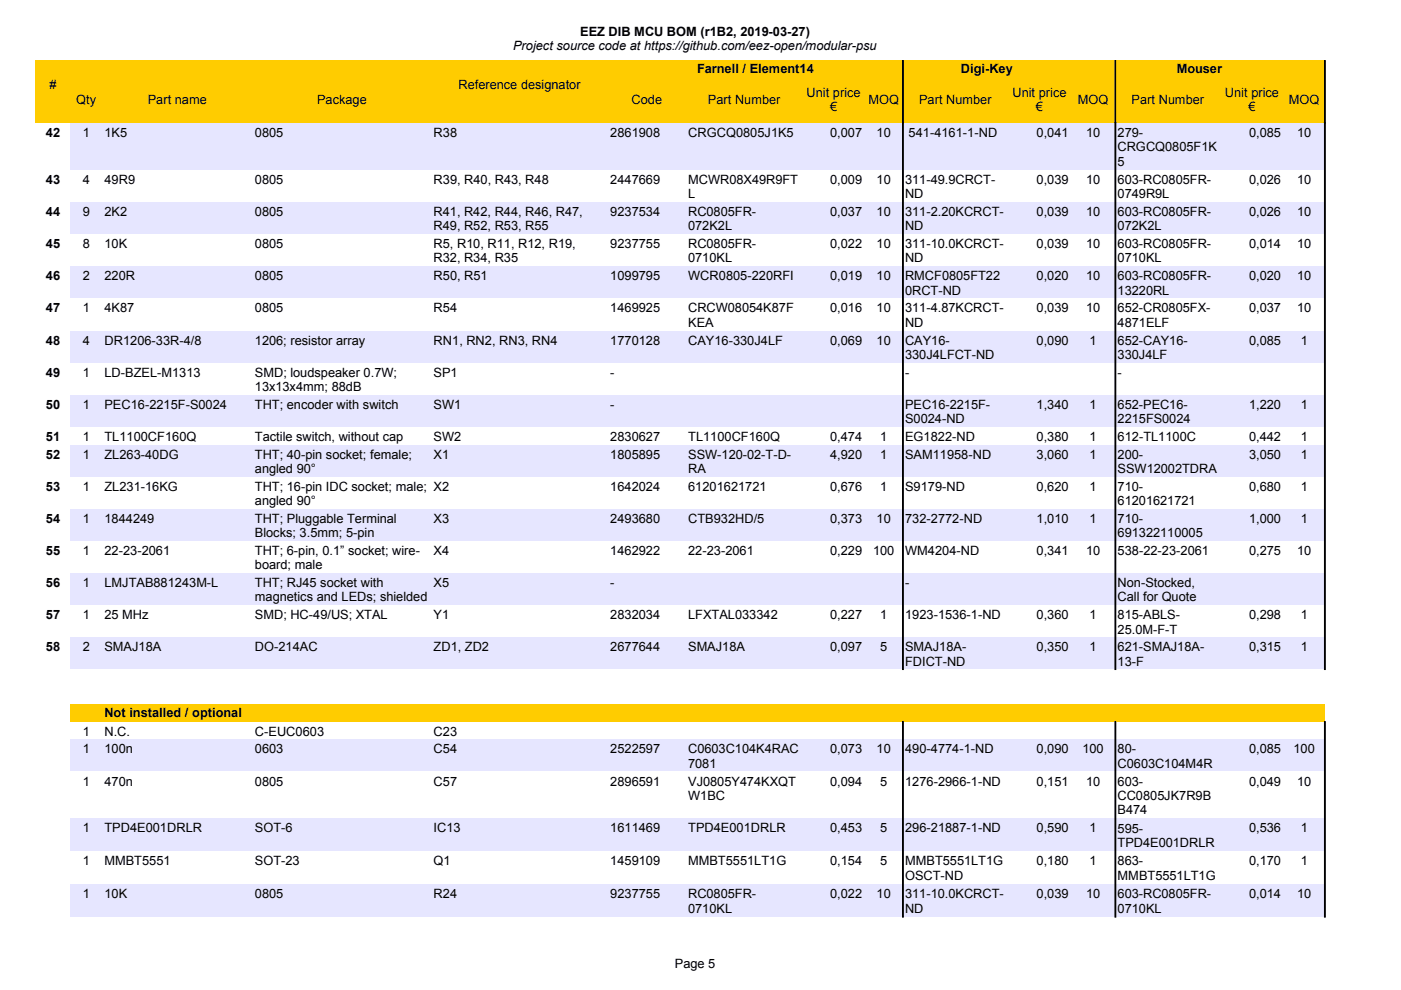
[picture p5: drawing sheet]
<svg xmlns="http://www.w3.org/2000/svg" width="297mm" height="210mm" viewBox="0 0 297 210" stroke-linecap="round" stroke-linejoin="round" font-family="sans-serif">
<defs><g id="words">
<g font-size="2.7">
<text x="108.8" y="10.6">Project source code at https://github.com/eez-open/modular-psu</text>
<text x="123" y="7.5">EEZ DIB MCU BOM (r1B2, 2019-03-27)</text>
<text x="147.8" y="15.4">Farnell / Element14</text>
<text x="203.7" y="15.4">Digi-Key</text>
<text x="249.5" y="15.4">Mouser</text>
<text x="10.5" y="18.9">#</text>
<text x="16.2" y="22">Qty</text>
<text x="31.3" y="22">Part name</text>
<text x="67.2" y="22">Package</text>
<text x="97.2" y="18.9">Reference designator</text>
<text x="133.9" y="22">Code</text>
<text x="150.1" y="22">Part Number</text>
<text x="171" y="20.5">Unit price</text>
<text x="176" y="23.5">€</text>
<text x="184.1" y="22">MOQ</text>
<text x="194.9" y="22">Part Number</text>
<text x="214.7" y="20.5">Unit price</text>
<text x="219.6" y="23.5">€</text>
<text x="228.5" y="22">MOQ</text>
<text x="239.9" y="22">Part Number</text>
<text x="259.7" y="20.5">Unit price</text>
<text x="264.7" y="23.5">€</text>
<text x="273.3" y="22">MOQ</text>
<text x="9.7" y="29">42</text>
<text x="17.5" y="29">1</text>
<text x="22.2" y="29">1K5</text>
<text x="54" y="29">0805</text>
<text x="91.9" y="29">R38</text>
<text x="129.4" y="29">2861908</text>
<text x="145.9" y="29">CRGCQ0805J1K5</text>
<text x="176" y="29">0,007</text>
<text x="185.8" y="29">10</text>
<text x="192.7" y="29">541-4161-1-ND</text>
<text x="219.8" y="29">0,041</text>
<text x="230.3" y="29">10</text>
<text x="237" y="29">279-</text>
<text x="264.8" y="29">0,085</text>
<text x="275" y="29">10</text>
<text x="237" y="32.1">CRGCQ0805F1K</text>
<text x="237" y="35.1">5</text>
<text x="9.7" y="39">43</text>
<text x="17.5" y="39">4</text>
<text x="22.2" y="39">49R9</text>
<text x="54" y="39">0805</text>
<text x="91.9" y="39">R39, R40, R43, R48</text>
<text x="129.4" y="39">2447669</text>
<text x="145.9" y="39">MCWR08X49R9FT</text>
<text x="176" y="39">0,009</text>
<text x="185.8" y="39">10</text>
<text x="191.9" y="39">311-49.9CRCT-</text>
<text x="219.8" y="39">0,039</text>
<text x="230.3" y="39">10</text>
<text x="237" y="39">603-RC0805FR-</text>
<text x="264.8" y="39">0,026</text>
<text x="275" y="39">10</text>
<text x="9.7" y="45.8">44</text>
<text x="17.5" y="45.8">9</text>
<text x="22.2" y="45.8">2K2</text>
<text x="54" y="45.8">0805</text>
<text x="91.9" y="45.8">R41, R42, R44, R46, R47,</text>
<text x="129.4" y="45.8">9237534</text>
<text x="145.9" y="42">L</text>
<text x="145.9" y="45.8">RC0805FR-</text>
<text x="176" y="45.8">0,037</text>
<text x="185.8" y="45.8">10</text>
<text x="191.9" y="42">ND</text>
<text x="191.9" y="45.8">311-2.20KCRCT-</text>
<text x="219.8" y="45.8">0,039</text>
<text x="230.3" y="45.8">10</text>
<text x="237" y="42">0749R9L</text>
<text x="237" y="45.8">603-RC0805FR-</text>
<text x="264.8" y="45.8">0,026</text>
<text x="275" y="45.8">10</text>
<text x="9.7" y="52.6">45</text>
<text x="17.5" y="52.6">8</text>
<text x="22.2" y="52.6">10K</text>
<text x="54" y="52.6">0805</text>
<text x="91.9" y="48.8">R49, R52, R53, R55</text>
<text x="91.9" y="52.6">R5, R10, R11, R12, R19,</text>
<text x="129.4" y="52.6">9237755</text>
<text x="145.9" y="48.8">072K2L</text>
<text x="145.9" y="52.6">RC0805FR-</text>
<text x="176" y="52.6">0,022</text>
<text x="185.8" y="52.6">10</text>
<text x="191.9" y="48.8">ND</text>
<text x="191.9" y="52.6">311-10.0KCRCT-</text>
<text x="219.8" y="52.6">0,039</text>
<text x="230.3" y="52.6">10</text>
<text x="237" y="48.8">072K2L</text>
<text x="237" y="52.6">603-RC0805FR-</text>
<text x="264.8" y="52.6">0,014</text>
<text x="275" y="52.6">10</text>
<text x="9.7" y="59.4">46</text>
<text x="17.5" y="59.4">2</text>
<text x="22.2" y="59.4">220R</text>
<text x="54" y="59.4">0805</text>
<text x="91.9" y="59.4">R50, R51</text>
<text x="91.9" y="55.6">R32, R34, R35</text>
<text x="129.4" y="59.4">1099795</text>
<text x="145.9" y="59.4">WCR0805-220RFI</text>
<text x="145.9" y="55.6">0710KL</text>
<text x="176" y="59.4">0,019</text>
<text x="185.8" y="59.4">10</text>
<text x="191.9" y="55.6">ND</text>
<text x="191.9" y="59.4">RMCF0805FT22</text>
<text x="219.8" y="59.4">0,020</text>
<text x="230.3" y="59.4">10</text>
<text x="237" y="55.6">0710KL</text>
<text x="237" y="59.4">603-RC0805FR-</text>
<text x="264.8" y="59.4">0,020</text>
<text x="275" y="59.4">10</text>
<text x="191.9" y="62.4">0RCT-ND</text>
<text x="237" y="62.4">13220RL</text>
<text x="9.7" y="66.2">47</text>
<text x="17.5" y="66.2">1</text>
<text x="22.2" y="66.2">4K87</text>
<text x="54" y="66.2">0805</text>
<text x="91.9" y="66.2">R54</text>
<text x="129.4" y="66.2">1469925</text>
<text x="145.9" y="66.3">CRCW08054K87F</text>
<text x="145.9" y="69.3">KEA</text>
<text x="176" y="66.2">0,016</text>
<text x="185.8" y="66.2">10</text>
<text x="191.9" y="66.3">311-4.87KCRCT-</text>
<text x="191.9" y="69.3">ND</text>
<text x="219.8" y="66.2">0,039</text>
<text x="230.3" y="66.2">10</text>
<text x="237" y="66.3">652-CR0805FX-</text>
<text x="237" y="69.3">4871ELF</text>
<text x="264.8" y="66.2">0,037</text>
<text x="275" y="66.2">10</text>
<text x="9.7" y="73.1">48</text>
<text x="17.5" y="73.1">4</text>
<text x="22.2" y="73.1">DR1206-33R-4/8</text>
<text x="54" y="73.1">1206; resistor array</text>
<text x="91.9" y="73.1">RN1, RN2, RN3, RN4</text>
<text x="129.4" y="73.1">1770128</text>
<text x="145.9" y="73.1">CAY16-330J4LF</text>
<text x="176" y="73.1">0,069</text>
<text x="185.8" y="73.1">10</text>
<text x="191.9" y="73.1">CAY16-</text>
<text x="191.9" y="76.1">330J4LFCT-ND</text>
<text x="219.8" y="73.1">0,090</text>
<text x="231" y="73.1">1</text>
<text x="237" y="73.1">652-CAY16-</text>
<text x="237" y="76.1">330J4LF</text>
<text x="264.8" y="73.1">0,085</text>
<text x="275.8" y="73.1">1</text>
<text x="9.7" y="79.9">49</text>
<text x="17.5" y="79.9">1</text>
<text x="22.2" y="79.9">LD-BZEL-M1313</text>
<text x="54" y="79.9">SMD; loudspeaker 0.7W;</text>
<text x="54" y="82.9">13x13x4mm; 88dB</text>
<text x="91.9" y="79.9">SP1</text>
<text x="129.4" y="79.9">-</text>
<text x="191.9" y="79.9">-</text>
<text x="237" y="79.9">-</text>
<text x="9.7" y="86.7">50</text>
<text x="17.5" y="86.7">1</text>
<text x="22.2" y="86.7">PEC16-2215F-S0024</text>
<text x="54" y="86.7">THT; encoder with switch</text>
<text x="91.9" y="86.7">SW1</text>
<text x="129.4" y="86.7">-</text>
<text x="191.9" y="86.7">PEC16-2215F-</text>
<text x="191.9" y="89.7">S0024-ND</text>
<text x="219.8" y="86.7">1,340</text>
<text x="231" y="86.7">1</text>
<text x="237" y="86.7">652-PEC16-</text>
<text x="237" y="89.7">2215FS0024</text>
<text x="264.8" y="86.7">1,220</text>
<text x="275.8" y="86.7">1</text>
<text x="9.7" y="93.5">51</text>
<text x="17.5" y="93.5">1</text>
<text x="22.2" y="93.5">TL1100CF160Q</text>
<text x="54" y="93.5">Tactile switch, without cap</text>
<text x="91.9" y="93.5">SW2</text>
<text x="129.4" y="93.5">2830627</text>
<text x="145.9" y="93.5">TL1100CF160Q</text>
<text x="176" y="93.5">0,474</text>
<text x="186.6" y="93.5">1</text>
<text x="191.9" y="93.5">EG1822-ND</text>
<text x="219.8" y="93.5">0,380</text>
<text x="231" y="93.5">1</text>
<text x="237" y="93.5">612-TL1100C</text>
<text x="264.8" y="93.5">0,442</text>
<text x="275.8" y="93.5">1</text>
<text x="9.7" y="97.2">52</text>
<text x="17.5" y="97.2">1</text>
<text x="22.2" y="97.2">ZL263-40DG</text>
<text x="54" y="97.2">THT; 40-pin socket; female;</text>
<text x="54" y="100.3">angled 90°</text>
<text x="91.9" y="97.2">X1</text>
<text x="129.4" y="97.2">1805895</text>
<text x="145.9" y="97.2">SSW-120-02-T-D-</text>
<text x="145.9" y="100.3">RA</text>
<text x="176" y="97.2">4,920</text>
<text x="186.6" y="97.2">1</text>
<text x="191.9" y="97.2">SAM11958-ND</text>
<text x="219.8" y="97.2">3,060</text>
<text x="231" y="97.2">1</text>
<text x="237" y="97.2">200-</text>
<text x="237" y="100.3">SSW12002TDRA</text>
<text x="264.8" y="97.2">3,050</text>
<text x="275.8" y="97.2">1</text>
<text x="9.7" y="104">53</text>
<text x="17.5" y="104">1</text>
<text x="22.2" y="104">ZL231-16KG</text>
<text x="54" y="104">THT; 16-pin IDC socket; male; X2</text>
<text x="54" y="107.1">angled 90°</text>
<text x="129.4" y="104">1642024</text>
<text x="145.9" y="104">61201621721</text>
<text x="176" y="104">0,676</text>
<text x="186.6" y="104">1</text>
<text x="191.9" y="104">S9179-ND</text>
<text x="219.8" y="104">0,620</text>
<text x="231" y="104">1</text>
<text x="237" y="104">710-</text>
<text x="237" y="107.1">61201621721</text>
<text x="264.8" y="104">0,680</text>
<text x="275.8" y="104">1</text>
<text x="9.7" y="110.8">54</text>
<text x="17.5" y="110.8">1</text>
<text x="22.2" y="110.8">1844249</text>
<text x="54" y="110.9">THT; Pluggable Terminal</text>
<text x="54" y="113.9">Blocks; 3.5mm; 5-pin</text>
<text x="91.9" y="110.8">X3</text>
<text x="129.4" y="110.8">2493680</text>
<text x="145.9" y="110.8">CTB932HD/5</text>
<text x="176" y="110.8">0,373</text>
<text x="185.8" y="110.8">10</text>
<text x="191.9" y="110.8">732-2772-ND</text>
<text x="219.8" y="110.8">1,010</text>
<text x="231" y="110.8">1</text>
<text x="237" y="110.9">710-</text>
<text x="237" y="113.9">691322110005</text>
<text x="264.8" y="110.8">1,000</text>
<text x="275.8" y="110.8">1</text>
<text x="9.7" y="117.7">55</text>
<text x="17.5" y="117.7">1</text>
<text x="22.2" y="117.7">22-23-2061</text>
<text x="54" y="117.7">THT; 6-pin, 0.1” socket; wire-</text>
<text x="91.9" y="117.7">X4</text>
<text x="129.4" y="117.7">1462922</text>
<text x="145.9" y="117.7">22-23-2061</text>
<text x="176" y="117.7">0,229</text>
<text x="185.1" y="117.7">100</text>
<text x="191.9" y="117.7">WM4204-ND</text>
<text x="219.8" y="117.7">0,341</text>
<text x="230.3" y="117.7">10</text>
<text x="237" y="117.7">538-22-23-2061</text>
<text x="264.8" y="117.7">0,275</text>
<text x="275" y="117.7">10</text>
<text x="9.7" y="124.5">56</text>
<text x="17.5" y="124.5">1</text>
<text x="22.2" y="124.5">LMJTAB881243M-L</text>
<text x="54" y="120.7">board; male</text>
<text x="54" y="124.5">THT; RJ45 socket with</text>
<text x="91.9" y="124.5">X5</text>
<text x="129.4" y="124.5">-</text>
<text x="191.9" y="124.5">-</text>
<text x="237" y="124.5">Non-Stocked,</text>
<text x="9.7" y="131.3">57</text>
<text x="17.5" y="131.3">1</text>
<text x="22.2" y="131.3">25 MHz</text>
<text x="54" y="131.3">SMD; HC-49/US; XTAL</text>
<text x="54" y="127.5">magnetics and LEDs; shielded</text>
<text x="91.9" y="131.3">Y1</text>
<text x="129.4" y="131.3">2832034</text>
<text x="145.9" y="131.3">LFXTAL033342</text>
<text x="176" y="131.3">0,227</text>
<text x="186.6" y="131.3">1</text>
<text x="191.9" y="131.3">1923-1536-1-ND</text>
<text x="219.8" y="131.3">0,360</text>
<text x="231" y="131.3">1</text>
<text x="237" y="127.5">Call for Quote</text>
<text x="237" y="131.3">815-ABLS-</text>
<text x="264.8" y="131.3">0,298</text>
<text x="275.8" y="131.3">1</text>
<text x="237" y="134.3">25.0M-F-T</text>
<text x="9.7" y="138.1">58</text>
<text x="17.5" y="138.1">2</text>
<text x="22.2" y="138.1">SMAJ18A</text>
<text x="54" y="138.1">DO-214AC</text>
<text x="91.9" y="138.1">ZD1, ZD2</text>
<text x="129.4" y="138.1">2677644</text>
<text x="145.9" y="138.1">SMAJ18A</text>
<text x="176" y="138.1">0,097</text>
<text x="186.6" y="138.1">5</text>
<text x="191.9" y="138.1">SMAJ18A-</text>
<text x="191.9" y="141.1">FDICT-ND</text>
<text x="219.8" y="138.1">0,350</text>
<text x="231" y="138.1">1</text>
<text x="237" y="138.1">621-SMAJ18A-</text>
<text x="237" y="141.1">13-F</text>
<text x="264.8" y="138.1">0,315</text>
<text x="275.8" y="138.1">1</text>
<text x="17.5" y="156">1</text>
<text x="22.2" y="156">N.C.</text>
<text x="22.2" y="152.1">Not installed / optional</text>
<text x="54" y="156">C-EUC0603</text>
<text x="91.9" y="156">C23</text>
<text x="17.5" y="159.7">1</text>
<text x="22.2" y="159.7">100n</text>
<text x="54" y="159.7">0603</text>
<text x="91.9" y="159.7">C54</text>
<text x="129.4" y="159.7">2522597</text>
<text x="145.9" y="159.7">C0603C104K4RAC</text>
<text x="176" y="159.7">0,073</text>
<text x="185.8" y="159.7">10</text>
<text x="191.9" y="159.7">490-4774-1-ND</text>
<text x="219.8" y="159.7">0,090</text>
<text x="229.5" y="159.7">100</text>
<text x="237" y="159.7">80-</text>
<text x="264.8" y="159.7">0,085</text>
<text x="274.2" y="159.7">100</text>
<text x="17.5" y="166.5">1</text>
<text x="22.2" y="166.5">470n</text>
<text x="54" y="166.5">0805</text>
<text x="91.9" y="166.5">C57</text>
<text x="129.4" y="166.5">2896591</text>
<text x="145.9" y="162.8">7081</text>
<text x="145.9" y="166.5">VJ0805Y474KXQT</text>
<text x="176" y="166.5">0,094</text>
<text x="186.6" y="166.5">5</text>
<text x="191.9" y="166.5">1276-2966-1-ND</text>
<text x="219.8" y="166.5">0,151</text>
<text x="230.3" y="166.5">10</text>
<text x="237" y="162.8">C0603C104M4R</text>
<text x="237" y="166.5">603-</text>
<text x="264.8" y="166.5">0,049</text>
<text x="275" y="166.5">10</text>
<text x="145.9" y="169.6">W1BC</text>
<text x="237" y="169.6">CC0805JK7R9B</text>
<text x="237" y="172.6">B474</text>
<text x="17.5" y="176.5">1</text>
<text x="22.2" y="176.5">TPD4E001DRLR</text>
<text x="54" y="176.5">SOT-6</text>
<text x="91.9" y="176.5">IC13</text>
<text x="129.4" y="176.5">1611469</text>
<text x="145.9" y="176.5">TPD4E001DRLR</text>
<text x="176" y="176.5">0,453</text>
<text x="186.6" y="176.5">5</text>
<text x="191.9" y="176.5">296-21887-1-ND</text>
<text x="219.8" y="176.5">0,590</text>
<text x="231" y="176.5">1</text>
<text x="237" y="176.5">595-</text>
<text x="237" y="179.6">TPD4E001DRLR</text>
<text x="264.8" y="176.5">0,536</text>
<text x="275.8" y="176.5">1</text>
<text x="17.5" y="183.5">1</text>
<text x="22.2" y="183.5">MMBT5551</text>
<text x="54" y="183.5">SOT-23</text>
<text x="91.9" y="183.5">Q1</text>
<text x="129.4" y="183.5">1459109</text>
<text x="145.9" y="183.5">MMBT5551LT1G</text>
<text x="176" y="183.5">0,154</text>
<text x="186.6" y="183.5">5</text>
<text x="191.9" y="183.5">MMBT5551LT1G</text>
<text x="219.8" y="183.5">0,180</text>
<text x="231" y="183.5">1</text>
<text x="237" y="183.5">863-</text>
<text x="264.8" y="183.5">0,170</text>
<text x="275.8" y="183.5">1</text>
<text x="17.5" y="190.5">1</text>
<text x="22.2" y="190.5">10K</text>
<text x="54" y="190.5">0805</text>
<text x="91.9" y="190.5">R24</text>
<text x="129.4" y="190.5">9237755</text>
<text x="145.9" y="190.5">RC0805FR-</text>
<text x="176" y="190.5">0,022</text>
<text x="185.8" y="190.5">10</text>
<text x="191.9" y="186.5">OSCT-ND</text>
<text x="191.9" y="190.5">311-10.0KCRCT-</text>
<text x="219.8" y="190.5">0,039</text>
<text x="230.3" y="190.5">10</text>
<text x="237" y="186.5">MMBT5551LT1G</text>
<text x="237" y="190.5">603-RC0805FR-</text>
<text x="264.8" y="190.5">0,014</text>
<text x="275" y="190.5">10</text>
<text x="145.9" y="193.5">0710KL</text>
<text x="191.9" y="193.5">ND</text>
<text x="237" y="193.5">0710KL</text>
<text x="143.1" y="205.3">Page 5</text>
</g>
</g></defs>
<path d="M7.6 12.8h273.3v13.2h-273.3z" fill-rule="evenodd" fill="#fc0"/>
<g fill="#000" stroke="#000" stroke-width=".21">
<path d="M191.3 12.8h.2v13.3h-.2z" fill-rule="evenodd"/>
<path d="M236.4 12.8h.2v13.3h-.2z" fill-rule="evenodd"/>
<path d="M280.8 12.8h.2v13.3h-.2z" fill-rule="evenodd"/>
</g>
<g fill="#e6e6ff">
<path d="M14.9 26.1h266v9.9h-266z" fill-rule="evenodd"/>
<path d="M14.9 42.9h266v6.7h-266z" fill-rule="evenodd"/>
<path d="M14.9 56.5h266v6.8h-266z" fill-rule="evenodd"/>
<path d="M14.9 70.1h266v6.8h-266z" fill-rule="evenodd"/>
<path d="M14.9 83.7h266v6.8h-266z" fill-rule="evenodd"/>
<path d="M14.9 94.3h266v6.8h-266z" fill-rule="evenodd"/>
<path d="M14.9 107.9h266v6.8h-266z" fill-rule="evenodd"/>
<path d="M14.9 121.5h266v6.8h-266z" fill-rule="evenodd"/>
<path d="M14.9 135.1h266v6.8h-266z" fill-rule="evenodd"/>
</g>
<path d="M14.9 149.3h266v3.7h-266z" fill-rule="evenodd" fill="#fc0"/>
<g fill="#e6e6ff">
<path d="M14.9 156.8h266v6.7h-266z" fill-rule="evenodd"/>
<path d="M14.9 173.5h266v7h-266z" fill-rule="evenodd"/>
<path d="M14.9 187.5h266v7h-266z" fill-rule="evenodd"/>
</g>
<g fill="#000" stroke="#000" stroke-width=".21">
<path d="M191.3 26.1h.2v115.9h-.2z" fill-rule="evenodd"/>
<path d="M236.4 26.1h.2v115.9h-.2z" fill-rule="evenodd"/>
<path d="M280.8 26.1h.2v115.9h-.2z" fill-rule="evenodd"/>
<path d="M191.3 153h.2v41.5h-.2z" fill-rule="evenodd"/>
<path d="M236.4 153h.2v41.5h-.2z" fill-rule="evenodd"/>
<path d="M280.8 153h.2v41.5h-.2z" fill-rule="evenodd"/>
</g>
<use href="#words"/>
</svg>
